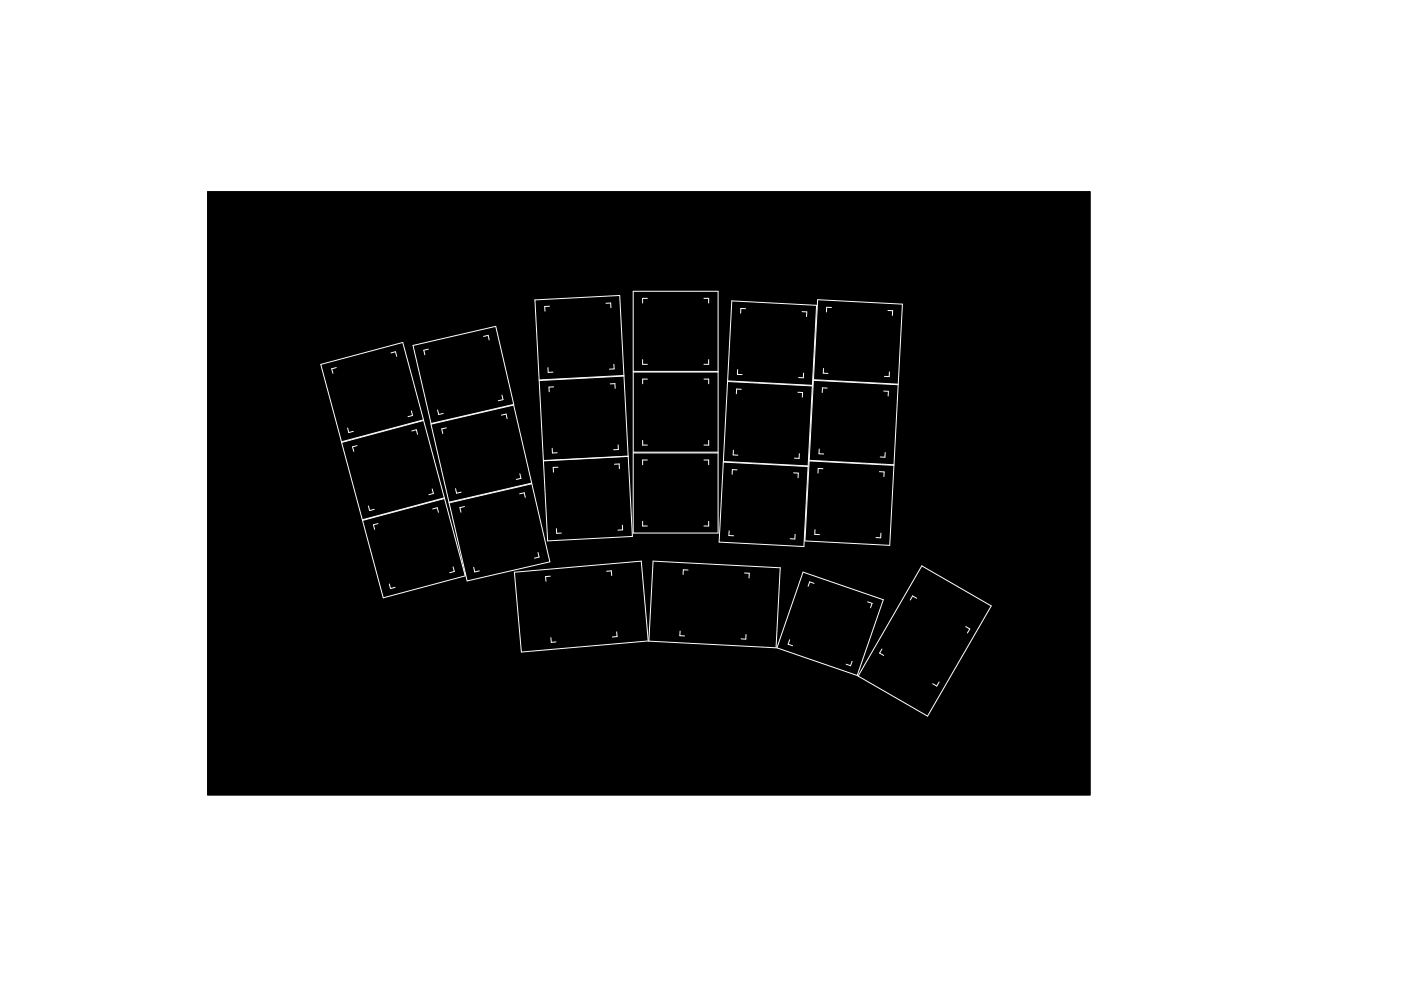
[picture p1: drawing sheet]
<svg xmlns="http://www.w3.org/2000/svg" width="297mm" height="210mm" viewBox="0 0 297 210" stroke-linecap="round" stroke-linejoin="round" font-family="sans-serif">
<path d="M44 40.6h187.1v128.1h-187.1z" fill="#000" stroke="#000" stroke-width=".21"/>
<g fill="none" stroke="#fff" stroke-width=".21">
<path d="M68 77.3l17.4-4.6 4.4 16.4-17.4 4.6zM71.3 78l-1 .2 .3 1M82.9 74.9l.9-.3 .3 1M87.6 73.3l17.5-4.1 3.8 16.6-17.5 4.1zM90.8 74.1l-.9 .2 .2 1M102.5 71.4l1-.2 .2 .9M113.4 63.6l18-.9 .9 17-18 .9zM116.2 78v1h1M116.5 65h-1v1M128.5 64.3h1v1M130.2 77.3v1h-1M134.2 61.8h18v17h-18z"/>
<path d="M134.3 78.9h18v17h-18zM136.2 76.3v1h1M137.2 63.3h-1v1M149.2 63.3h1v1M150.2 76.3v1h-1M155.2 63.8l17.9 1-.9 17-17.9-1zM156.4 78.4l-.1 1 1 .1M158.1 65.5l-1-.1-.1 1M170.1 66.1l1 .1-.1 1M170.4 79.2l-.1 1-1-.1M173.4 63.6l17.9 .9-.9 17-17.9-.9zM174.6 78.2l-.1 1h1"/>
<path d="M176.3 65.2h-1l-.1 1M188.3 65.9h1l-.1 1M188.6 78.9l-.1 1h-1M72.4 93.9l17.4-4.7 4.4 16.4-17.4 4.7zM73.7 90.8l.3 1 .9-.3M75.7 94.5l-1 .3 .3 1M87.2 87.2l.3 .9-1 .3M87.3 91.4l1-.2 .2 .9M91.4 90l17.5-4.1 3.8 16.6-17.5 4.1zM92.8 87l.2 .9 1-.2M94.6 90.8l-.9 .2 .2 1M106.3 88.1l1-.2 .2 .9"/>
<path d="M106.4 83.8l.2 1-.9 .2M114.3 80.7l18-.9 .9 17-18 .9zM115.2 97.8l18-1 .9 17-18 1zM117.1 95.1v1h1M117.4 82.1h-1v1M118.3 99.1l-1 .1v1M129.4 81.4h1v1M130.3 98.5l1-.1v1M131.1 94.4v1h-1M134.2 96.1h18v17h-18zM136.3 93.4v1h1M137.2 97.6h-1v1"/>
<path d="M137.3 80.4h-1v1M149.2 97.6h1v1M149.3 80.4h1v1M150.3 93.4v1h-1M153.4 98l17.9 1-.9 17-17.9-1zM154.3 80.9l17.9 1-.9 17-17.9-1zM155.5 95.5l-.1 1 1 .1M156.3 99.7l-1-.1-.1 1M157.2 82.6l-1-.1-.1 1M169.2 83.2l1 .1-.1 1M169.5 96.3l-.1 1-1-.1M171.6 97.8l17.9 .9-.9 17-17.9-.9z"/>
<path d="M172.5 80.7l17.9 .9-.9 17-17.9-.9zM173.7 95.3l-.1 1h1M174.5 99.4h-1l-.1 1M175.4 82.3h-1l-.1 1M187.4 83h1l-.1 1M187.7 96l-.1 1h-1M76.9 110.4l17.3-4.6 4.4 16.4-17.3 4.6zM78.1 107.4l.3 .9 .9-.2M80.1 111.1l-.9 .2 .2 1M91.6 103.7l.3 1-1 .3M91.7 108l1-.3 .3 1M95.2 106.7l17.6-4.1 3.8 16.6-17.6 4.1z"/>
<path d="M96.6 103.7l.2 .9 1-.2M98.5 107.5l-1 .2 .2 1M110.2 104.8l.9-.2 .3 .9M110.2 100.5l.2 1-.9 .2M114.1 117.2l.2 1-1 .2M118 112.2v1l1-.1M132 111.4v1l-1 .1M136.2 110.6v1h1M138.5 119.1l26.9 1.4-.9 16.9-26.9-1.4zM150.2 110.6v1h-1M154.6 112.6l-.1 1 1 .1M168.3 100.3l1 .1-.1 1"/>
<path d="M168.6 113.4l-.1 1-1-.1M172.8 112.4l-.1 1h1M186.5 100.1h1l-.1 1M186.8 113.1l-.1 1h-1M82.5 123.9l.3 1 1-.3M96.1 120.3l.2 .9-.9 .3M100.4 120.4l.3 .9 .9-.2M109.1 121.4l26.9-2.3 1.4 16.9-26.9 2.3zM116.7 122.2l-1 .1 .1 1M116.8 135.3l.1 1 1-.1M128.6 121.2l1-.1 .1 1M130.7 134.1l.1 1h-1"/>
<path d="M144.2 133.9l-.1 1h1M145.9 120.9h-1l-.1 1M157.9 121.6h1l-.1 1M158.2 134.6l-.1 1h-1M167.4 135.7l-.3 1 .9 .3M170.3 121.4l17 5.8-5.6 16.1-17-5.8zM172.6 123.8l-.9-.3-.4 .9M184 127.7l.9 .3-.3 1M187 137.7l-.5 .9 .9 .5M194.4 126.9l-.9-.5-.5 .9M195.4 120.1l14.8 8.5-13.5 23.3-14.8-8.5zM204.7 132.9l.9 .5-.5 .9"/>
<path d="M180.7 140.3l-.4 .9-.9-.3M199.1 144.7l-.5 .9-.9-.5"/>
</g>
</svg>
